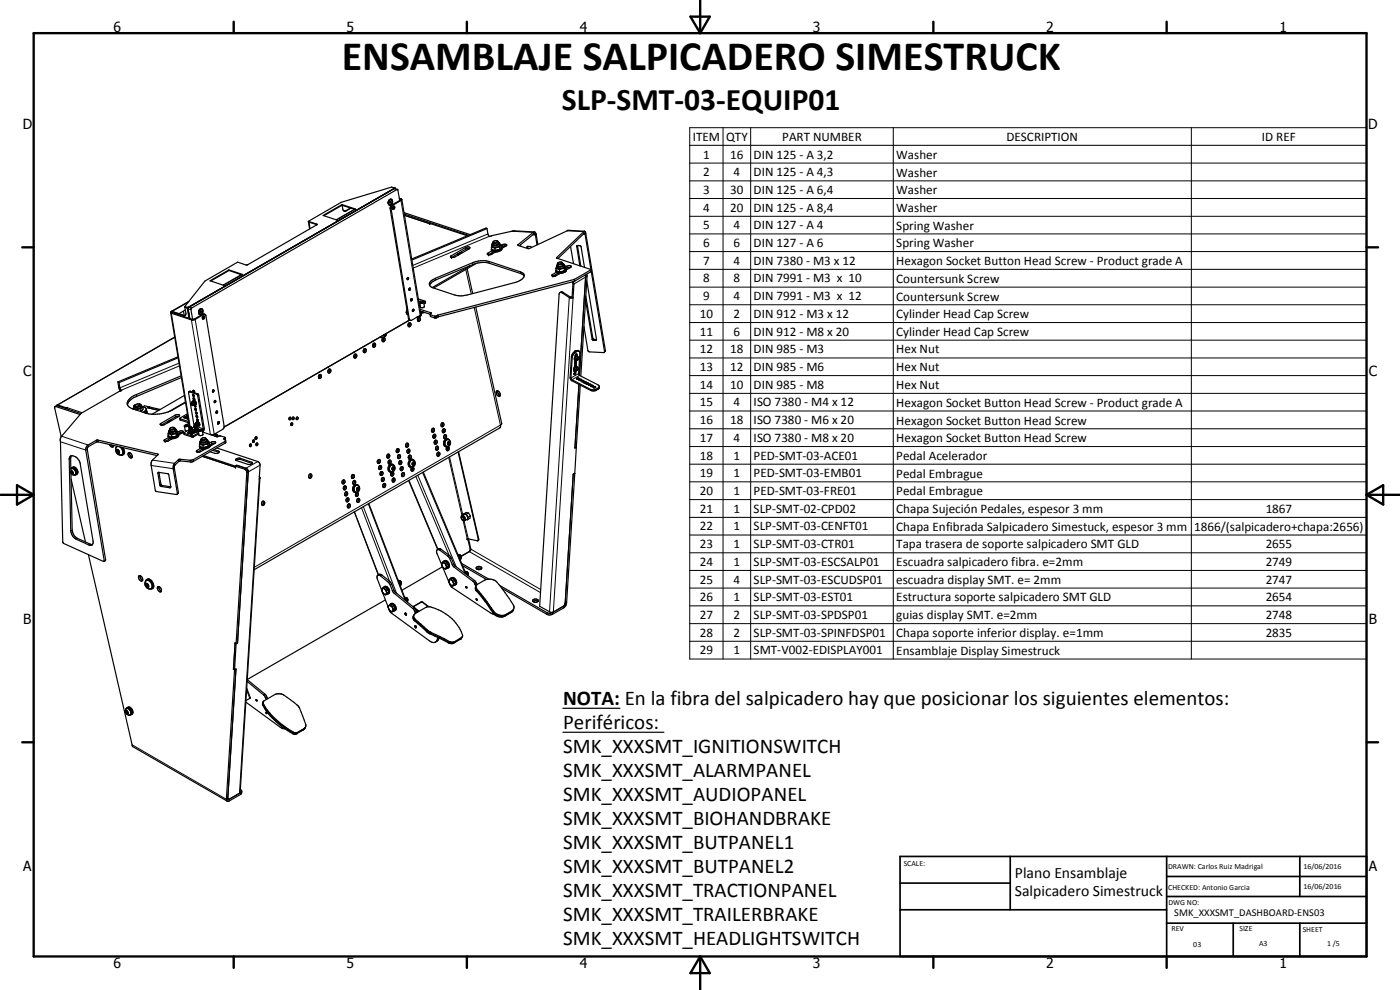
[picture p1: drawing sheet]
<svg xmlns="http://www.w3.org/2000/svg" width="420mm" height="297mm" viewBox="0 0 420 297" stroke-linecap="round" stroke-linejoin="round" font-family="sans-serif">
<defs><g id="words">
<text font-size="12.6" x="102.6" y="21.1">ENSAMBLAJE SALPICADERO SIMESTRUCK</text>
<text font-size="9.4" x="168.6" y="32.9">SLP-SMT-03-EQUIP01</text>
<g font-size="6.3">
<text x="169" y="211.6">NOTA: En la fibra del salpicadero hay que posicionar los siguientes elementos:</text>
<text x="169" y="218.8">Periféricos:</text>
<text x="169" y="226.1">SMK_XXXSMT_IGNITIONSWITCH</text>
<text x="169" y="233.2">SMK_XXXSMT_ALARMPANEL</text>
<text x="169" y="240.4">SMK_XXXSMT_AUDIOPANEL</text>
<text x="169" y="247.6">SMK_XXXSMT_BIOHANDBRAKE</text>
<text x="169" y="254.8">SMK_XXXSMT_BUTPANEL1</text>
<text x="169" y="262">SMK_XXXSMT_BUTPANEL2</text>
<text x="169" y="269.2">SMK_XXXSMT_TRACTIONPANEL</text>
<text x="169" y="276.4">SMK_XXXSMT_TRAILERBRAKE</text>
<text x="169" y="283.6">SMK_XXXSMT_HEADLIGHTSWITCH</text>
</g>
<g font-size="4.7">
<text x="304.6" y="263.5">Plano Ensamblaje</text>
<text x="304.6" y="268.9">Salpicadero Simestruck</text>
</g>
<g font-size="4.2">
<text x="34" y="9.6">6</text>
<text x="104" y="9.6">5</text>
<text x="174" y="9.6">4</text>
<text x="244" y="9.6">3</text>
<text x="314" y="9.6">2</text>
<text x="384" y="9.6">1</text>
<text x="6.8" y="38.7">D</text>
<text x="410.6" y="38.7">D</text>
<text x="7" y="112.9">C</text>
<text x="410.8" y="112.9">C</text>
<text x="7" y="187.1">B</text>
<text x="410.8" y="187.1">B</text>
<text x="7" y="261.4">A</text>
<text x="410.8" y="261.4">A</text>
<text x="34" y="290.4">6</text>
<text x="104" y="290.4">5</text>
<text x="174" y="290.4">4</text>
<text x="244" y="290.4">3</text>
<text x="314" y="290.4">2</text>
<text x="384" y="290.4">1</text>
</g>
<g font-size="3.9">
<text x="207.9" y="42.2">ITEM</text>
<text x="211" y="47.6">1</text>
<text x="217.9" y="42.2">QTY</text>
<text x="219.1" y="47.6">16</text>
<text x="226.2" y="47.6">DIN 125 - A 3,2</text>
<text x="234.8" y="42.2">PART NUMBER</text>
<text x="269" y="47.7">Washer</text>
<text x="302.1" y="42.2">DESCRIPTION</text>
<text x="378.7" y="42.2">ID REF</text>
<text x="211" y="52.9">2</text>
<text x="220.2" y="52.9">4</text>
<text x="226.2" y="52.9">DIN 125 - A 4,3</text>
<text x="269" y="53">Washer</text>
<text x="211" y="58.2">3</text>
<text x="219.1" y="58.2">30</text>
<text x="226.2" y="58.2">DIN 125 - A 6,4</text>
<text x="269" y="58.3">Washer</text>
<text x="211" y="63.5">4</text>
<text x="219.1" y="63.5">20</text>
<text x="226.2" y="63.5">DIN 125 - A 8,4</text>
<text x="269" y="63.6">Washer</text>
<text x="211" y="68.8">5</text>
<text x="220.2" y="68.8">4</text>
<text x="226.2" y="68.8">DIN 127 - A 4</text>
<text x="269" y="68.9">Spring Washer</text>
<text x="211" y="74.1">6</text>
<text x="220.2" y="74.1">6</text>
<text x="226.2" y="74.1">DIN 127 - A 6</text>
<text x="269" y="74.2">Spring Washer</text>
<text x="211" y="79.4">7</text>
<text x="220.2" y="79.5">4</text>
<text x="226.2" y="79.5">DIN 7380 - M3 x 12</text>
<text x="269" y="79.5">Hexagon Socket Button Head Screw - Product grade A</text>
<text x="211" y="84.8">8</text>
<text x="220.2" y="84.8">8</text>
<text x="226.2" y="84.8">DIN 7991 - M3 x 10</text>
<text x="269" y="84.8">Countersunk Screw</text>
<text x="210" y="95.4">10</text>
<text x="211" y="90.1">9</text>
<text x="220.2" y="90.1">4</text>
<text x="220.2" y="95.4">2</text>
<text x="226.2" y="90.1">DIN 7991 - M3 x 12</text>
<text x="226.2" y="95.4">DIN 912 - M3 x 12</text>
<text x="269" y="90.2">Countersunk Screw</text>
<text x="269" y="95.5">Cylinder Head Cap Screw</text>
<text x="210" y="100.7">11</text>
<text x="220.2" y="100.7">6</text>
<text x="226.2" y="100.7">DIN 912 - M8 x 20</text>
<text x="269" y="100.8">Cylinder Head Cap Screw</text>
<text x="210" y="106">12</text>
<text x="219.1" y="106">18</text>
<text x="226.2" y="106">DIN 985 - M3</text>
<text x="269" y="106">Hex Nut</text>
<text x="210" y="111.3">13</text>
<text x="219.1" y="111.3">12</text>
<text x="226.2" y="111.3">DIN 985 - M6</text>
<text x="269" y="111.3">Hex Nut</text>
<text x="210" y="116.6">14</text>
<text x="219.1" y="116.7">10</text>
<text x="226.2" y="116.7">DIN 985 - M8</text>
<text x="269" y="116.6">Hex Nut</text>
<text x="210" y="122">15</text>
<text x="220.2" y="122">4</text>
<text x="226.2" y="122">ISO 7380 - M4 x 12</text>
<text x="269" y="122">Hexagon Socket Button Head Screw - Product grade A</text>
<text x="210" y="127.3">16</text>
<text x="219.1" y="127.3">18</text>
<text x="226.2" y="127.3">ISO 7380 - M6 x 20</text>
<text x="269" y="127.4">Hexagon Socket Button Head Screw</text>
<text x="210" y="132.6">17</text>
<text x="210" y="137.9">18</text>
<text x="220.2" y="132.6">4</text>
<text x="220.2" y="137.9">1</text>
<text x="226.2" y="132.6">ISO 7380 - M8 x 20</text>
<text x="226.2" y="137.9">PED-SMT-03-ACE01</text>
<text x="269" y="132.7">Hexagon Socket Button Head Screw</text>
<text x="210" y="143.3">19</text>
<text x="220.2" y="143.2">1</text>
<text x="226.2" y="143.3">PED-SMT-03-EMB01</text>
<text x="269" y="138">Pedal Acelerador</text>
<text x="269" y="143.3">Pedal Embrague</text>
<text x="210" y="148.5">20</text>
<text x="220.2" y="148.5">1</text>
<text x="226.2" y="148.5">PED-SMT-03-FRE01</text>
<text x="269" y="148.6">Pedal Embrague</text>
<text x="210" y="153.8">21</text>
<text x="220.2" y="153.8">1</text>
<text x="226.2" y="153.8">SLP-SMT-02-CPD02</text>
<text x="269" y="153.9">Chapa Sujeción Pedales, espesor 3 mm</text>
<text x="379.8" y="153.8">1867</text>
<text x="210" y="159.1">22</text>
<text x="220.2" y="159.1">1</text>
<text x="226.2" y="159.1">SLP-SMT-03-CENFT01</text>
<text x="269" y="159.3">Chapa Enfibrada Salpicadero Simestuck, espesor 3 mm</text>
<text x="358.4" y="159.3">1866/(salpicadero+chapa:2656)</text>
<text x="210" y="164.5">23</text>
<text x="220.2" y="164.5">1</text>
<text x="226.2" y="164.5">SLP-SMT-03-CTR01</text>
<text x="269" y="164.5">Tapa trasera de soporte salpicadero SMT GLD</text>
<text x="379.8" y="164.5">2655</text>
<text x="210" y="169.8">24</text>
<text x="220.2" y="169.8">1</text>
<text x="226.2" y="169.8">SLP-SMT-03-ESCSALP01</text>
<text x="269" y="169.8">Escuadra salpicadero fibra. e=2mm</text>
<text x="379.8" y="169.8">2749</text>
<text x="210" y="175.1">25</text>
<text x="220.2" y="175.1">4</text>
<text x="226.2" y="175.1">SLP-SMT-03-ESCUDSP01</text>
<text x="269" y="175.2">escuadra display SMT. e= 2mm</text>
<text x="379.8" y="175.1">2747</text>
<text x="210" y="180.4">26</text>
<text x="210" y="185.7">27</text>
<text x="220.2" y="180.4">1</text>
<text x="220.2" y="185.7">2</text>
<text x="226.2" y="180.4">SLP-SMT-03-EST01</text>
<text x="226.2" y="185.7">SLP-SMT-03-SPDSP01</text>
<text x="269" y="180.5">Estructura soporte salpicadero SMT GLD</text>
<text x="269" y="185.8">guias display SMT. e=2mm</text>
<text x="379.8" y="180.4">2654</text>
<text x="379.8" y="185.7">2748</text>
<text x="210" y="191.1">28</text>
<text x="220.2" y="191.1">2</text>
<text x="226.2" y="191.1">SLP-SMT-03-SPINFDSP01</text>
<text x="269" y="191.1">Chapa soporte inferior display. e=1mm</text>
<text x="379.8" y="191.1">2835</text>
<text x="210" y="196.3">29</text>
<text x="220.2" y="196.3">1</text>
<text x="226.2" y="196.3">SMT-V002-EDISPLAY001</text>
<text x="269" y="196.4">Ensamblaje Display Simestruck</text>
</g>
<text font-size="3.1" x="352.4" y="275">SMK_XXXSMT_DASHBOARD-ENS03</text>
<g font-size="2.4">
<text x="271.2" y="259.7">SCALE:</text>
<text x="350.6" y="260.8">DRAWN: Carlos Ruiz Madrigal</text>
<text x="391.2" y="260.6">16/06/2016</text>
<text x="350.6" y="267">CHECKED: Antonio Garcia</text>
<text x="391.2" y="266.7">16/06/2016</text>
<text x="350.6" y="271.4">DWG NO:</text>
<text x="351.6" y="279.3">REV</text>
<text x="372" y="279.4">SIZE</text>
<text x="391" y="279.6">SHEET</text>
<text x="358.1" y="284.1">03</text>
<text x="377.9" y="283.8">A3</text>
<text x="398.3" y="283.8">1 /5</text>
</g>
</g></defs>
<g fill="none" stroke="#000" stroke-width=".35">
<path d="M117.2 59.9l-.6 .5M117.3 59.9h.1M117.3 59.9l-.6 .2-.2 .9M117.3 59.9a.84 .84 0 0 1 .3 .9 .84 .84 0 0 1-.8 .6M118.4 56.6l.9 .3M118.6 56.4h.1M118.6 56.4v.2M118.6 56.4l-62.2 35.9 .5 3.3M119.3 56.9l.7 3.3M119.3 56.9l-.1-.1-61.8 35.8 .4 3.2 3-1.5h.7M119.8 59.5l.8 .4M119.9 59.7l.3 .2-.1 .2-2.7 1.5-.3 1 5.5 33 .3 .5"/>
<path d="M92.5 66.4l9.9-5.7 15.1-4.6 .9 .3-61.8 35.8h-.4M92.5 66.4l2.6 .9M92.5 66.4l.1 .2M92.6 66.6h.1l.3 2M92.6 66.6l.3 2.1M92.6 66.6l2.5 .8M95.1 67.4l-20.7 12-.6 .1-2.5-.8-9.8 5.6-6.1 7.7M95.1 67.3h.1M95.2 67.3l-.1 .1M101 65.9l-.1 .1M102.6 61.4v.2M102.6 61.4l4.1 1.3-.3 .1"/>
<path d="M102.6 61.4l-5.6 3.2 4.2 1.3h-.2M102.6 61.6l3.8 1.2M102.6 61.6l-5.4 3.1M102.7 61.6l.2 1.3 .4 .5h.4l1.6-1M105.2 62.4l-1.9 .9M106.4 62.8l-5.4 3.1M106.4 62.8h.1M116.5 61l.3 .4M116.5 60.5v.2M116.7 60.2l.6-.5a.91 .91 0 0 1 .5 1.2 .91 .91 0 0 1-1.1 .6l-.2-.5M116.8 61.4h.1M116.9 60.8l.3 .1"/>
<path d="M117 60.6l-.1 .1M117 60.6l.3 .1M117 60.5v.1M117.3 60.7l-.3-.3v.5h.2M117.3 60.7l-.1 .2M117.7 61.7l2.9-1.8 5.7 34.4-.2 .3-2.7 1.5h-.3l-.3-.4-5.4-33zM117.9 62a.35 .35 0 0 1 .5-.1 .35 .35 0 0 1 0 .5l-.1 .3-.4 .1zM118.1 61.8v.6l-.3 .3M121.2 63.8l19.9 6.6M121.3 64.2l19.3 6.4M121.4 64.6l7.7 2.5-.1 .1 .2-.1 11 3.6M135.3 76.8l4.3-2.5a.81 .81 0 0 1 1.4 .2l-4.4 2.6-1.2 .2-.2-.2z"/>
<path d="M137.5 76.1v.4l.5-.2M138.6 75.9l-.9 .1M140.8 74.6l-.9 .1-4.4 2.6M141.2 79.7l-11.5 6.6M143 79l-12.8 7.4M146.2 68.6l.3 1.8 .5 .6 7.2-1.7 6.1 .3M146.2 68.6l-22.6 9.4M146.2 68.6l-.3-.2-22.3 9.3M147.4 76.1l-.6 .4M147.4 76.1v.3M147.4 76.1l.3 .1M147.5 74.2l1 .3"/>
<path d="M147.5 74.2l.1 .6 .5 .3h.9M147.6 75.3l-1.3 .8 .3 .4M147.7 73.6l-.2 .6M147.9 72.9l-.3 .5M148.1 72.5l.2-.2a.56 .56 0 0 1 .5-.2 .56 .56 0 0 1 .5 .5l-.7 .2-.6-.2M148.1 75.6l-1.5 .9M148.1 72.4l-.2 .4M148.4 75.6l.1 .1M148.5 74.5l.1 .6M148.7 75.6l-1.3 .7-.8 .2M149.2 72.3l.3 .2M149.5 72.5v.7l-.6 .3-.9-.1-.1-.6"/>
<path d="M149.5 72.7l.4 .3M149.5 72.5l-.3 .4-.7 .1-.6-.2M149.7 74.9l-.7 .2M149.9 73a1.64 1.64 0 0 1-2.3 .4M149.9 73a1.04 1.04 0 0 1-.3 1.1 1.04 1.04 0 0 1-1.1 .1l-.6-.2-.3-.6M149.9 74.1l-1.4 .4M149.9 74.1l.2 .7M150 73.2l.3 .2M150.1 74.8l-.4 .1M150.3 73.4l-.4 .7M150.3 73.4l.1 .6M150.4 73.7a.94 .94 0 0 1 1.6 0l-.2 .1"/>
<path d="M150.4 74l-.3 .8M150.4 74.1l.2 .1a1.63 1.63 0 0 1-2.2 1.1l-.9-.3v-.5M150.6 74.3l.1 .3a1.62 1.62 0 0 1-1.7 1 1.41 1.41 0 0 1-1.5-.4v-.4M151.3 73.8l.4 .1M151.3 73.8h.5M151.3 73.8l-.8 .4M151.8 73.8l-1.1 .7M156.2 73.4l.1 .5M158.4 73.9l.8 .1 .3 .3M158.4 73.9l-.2 .6M158.4 73.9l.1 .7M160.1 69.7v.6"/>
<path d="M160.1 70.3l-4.2 3.4M160.3 69.6l.3 .1 .3 .5M160.3 69.6l-.2 .1M160.3 70.2l-.2 .1M160.3 70.2h.1M160.3 70.2l.4 .3M160.7 70.5l.5 2.9M160.9 70.2l-.2 .3M160.9 70.2l.5 3.2M167 77.3v.1M167 77.4l10.3 3.5M167.3 79.4l-.3 .4"/>
<path d="M167.5 78.9a.63 .63 0 0 0 .6 .3 .63 .63 0 0 0 .5-.5 .98 .98 0 0 0-1.3 .5M168.6 78.7l.3 .2M168.9 78.9v.6a1.14 1.14 0 0 1-1.5 .3l-.1-.6M168.9 78.9l-.2 .3-.6 .2-.8-.2M168.9 79.1l.4 .2a1.5 1.5 0 0 1-2.3 .5M169.3 79.4a.88 .88 0 0 1-1 1.2l-1.1-.2-.2-.6M169.4 79.7l.3 .2M169.7 79.9l-.4 .7M169.7 79.9l.1 .6M171.2 73.9l.9 5.2M173.3 73.7h.1M173.3 73.7l1 6.2"/>
<path d="M174 79.8l-.9-5.8 .3-.3h.7l.3 .4 1 6.2M175.2 69.5l.3-.1 .3 .4 5.9 35.4-.4 .6-4.7-.4-1.4-7.5M175.2 69.5l-8.2 7.8M175.2 69.5l.1 .5M175.3 70l-7.9 7.6M175.3 70l.3 .3 5.8 35.4M175.4 69.4l-4.9-.3-11.7 5.5-3.3-.9v-.3l4.6-3.7M51.2 93.8l5.7 34.5M51.6 93.4l-.4 .2 .1 .3 6.3 2.1 1-.2 2.5-1.4 .3-.1 .4 .3 5.5 33.6M51.6 93.5l.1 .3 6 2M51.6 93.4v.1M51.8 93.4l3.8 1.2"/>
<path d="M51.8 93.4h.1M55.1 93.3l.2 1.3M55.4 92.2l.4 1.7v.5l-.4 .3-3.8-1.2M55.4 92.2l1 .2M55.4 92v.2M55.4 92l.8 .2M55.6 93l-1.8 1.1M56.2 92.2h.1M56.5 90.6l-4.7 2.8M56.7 90.4l-5.1 3M59.6 93.8v.2M59.7 93.1l-.1 .7"/>
<path d="M59.7 94.1h.1M59.8 94.1l.1 .1M59.8 92.9a.63 .63 0 0 1 .9-.2 .63 .63 0 0 1 .2 .9 .66 .66 0 0 1-.6 .7 .66 .66 0 0 1-.7-.5M59.8 92.9l-.2 .7 .2 .5M59.9 94.2h.1M59.9 92.9l-.1 .1M60.1 92.7l-.2 .2M60.1 92.7h.3M60.1 92.8l-.3 .2M60.1 93.3v.4l.3-.2M60.1 93.4l-.1 .2M60.1 93.4l.3 .1"/>
<path d="M60.1 93.3v.1M60.1 93.3l.3 .2M60.3 92.7l-.2 .1M60.4 92.7l.1 .1M60.4 92.7a.84 .84 0 0 1 .3 1 .84 .84 0 0 1-.8 .5M60.9 94.9l.1-.1a.45 .45 0 0 1 .4 .6 .45 .45 0 0 1-.7 .2zM61.1 94.8v.6l-.3 .2M68.7 81l-5.7 3.2 4.3 1.3-.3 .1M68.7 81l4.1 1.3-.4 .1M68.7 81v.2M68.7 81.2l3.7 1.2M68.7 81.2l-5.5 3.1"/>
<path d="M72.1 82.3v.3M72.4 82.4l-5.4 3.1M122 93.8l.3 .4M122 93.2v.9l.4 .3M122.1 93.2l-.1 .8 .4 .2M122.1 93l-.1 .2M122.4 83.2l-.3 .5 .1 .2M122.4 83.2l.2 .2M122.5 83.8l-.3 .1M122.5 83.2l.1 .2M122.6 83.5l-.1 .3M122.6 83.4l-.1 .4"/>
<path d="M122.6 83.4l-.1 .4-.3 .1M122.7 96.1l-.2 .2M122.7 96.9a.52 .52 0 0 1 .6 .2 .52 .52 0 0 1-.1 .7l-.2 .2-.5-.2v-.5zM122.8 96.9l.1 .5-.3 .5M122.9 96.1h.3M122.9 96.1l-55.6 32M123 86.4l.1 .2M123.1 86.4v.5l-.3 .1M123.1 86.4l-.3 .2v.4M123.1 86.7l-.1 .3M123.1 86.7l-.3 .3M123.3 89.7l.3-.1 .1 .2-.3 .5z"/>
<path d="M123.5 89.6v.5M123.6 89.9l-.3 .4M124 92.8l.2 .2-.2 .3M124 92.8l.1 .4M124 93.3l-.1 .1M124 92.8l-.3 .4 .2 .3 .3-.2M124.1 93.2l-.1 .1M124.2 93l-.1 .2M125.1 95.2h.2M125.5 89.7l2.1 .8M125.6 95.2l.1 .7-.3 .4M125.8 90.8v.1"/>
<path d="M125.9 95.1l-.6 .1M125.9 95l-.6 .1M126 90.7v.1M126.1 92.8l3.2 1.1 .1 .2M126.1 91.4l-.2 .2M126.1 93.3l3 1M126.1 91.8l-.2 .1M126.2 90.8h.1M126.2 90.7l.7-.1-.3 .3h-.3zM126.5 90.5l-.7 .1 .2 .1M126.5 90.5l.6 .1a.65 .65 0 0 1-1.1 .2M126.5 90.5l-.5 .2"/>
<path d="M126.5 93.9l-.1 .7-.5 .4M126.9 93.6l-.6 .3M127.1 93.6l-.8 .5M127.2 90.6l.2 1.3a.79 .79 0 0 1-1.2 .3l-.2-1.4M127.4 93.7l-.7 .2M127.6 90.5l-.4 .3M127.6 90.5l.1 .4-.5 .3M127.6 90.5h.1M129.1 94.3v.1M129.1 94.4l.1 .6M129.2 95h.1M129.3 94.1l-.2 .2"/>
<path d="M129.4 94.1h-.1M140.2 80.6l1.6 7.5M142.8 92.1l7.8 35-.4 .5-.1 .7-73.8 42.6M157.3 82.8l-.1-.6-1-.6-9.4-3.2a8.1 8.1 0 0 0-5 .4l-11.1 4.7a2.01 2.01 0 0 0-1.8 2.1M157.3 82.8a3.6 3.6 0 0 1-2.8 2l-14.1 3.7-1.9 .3-2-.3-6.5-2.1-1.1-.8M157.3 82.8l-1-.7-9.5-3.1a7.6 7.6 0 0 0-4.9 .4l-11.1 4.6a2.68 2.68 0 0 0-1.9 1.6M166.2 82.7l.5 .1M166.6 82.5l.5 .1M166.8 80.6l1 .3M166.8 80.6l.2 .6a2.06 2.06 0 0 0 2.1 .2M166.8 81.3l.1 .4M166.9 81l-.1 .3"/>
<path d="M167 81.7l-1.3 .7a.51 .51 0 0 0 .3 .6 .51 .51 0 0 0 .6-.2M167.1 80.1l-.3 .5M167.5 82l-1.6 .8M167.8 82l.1 .1M167.8 80.9l.2 .6M168.1 87.8l-.3 .5-5.8 93.6 3.1 1.8 .6 .1 3.5-2 .4-.8M168.1 87.8l.5-.3 2.5 1.6h.6M168.1 87.8h.5l2.2 1.5h1.2M168.1 82l-1.5 .8M169.1 81.4l-1.2 .1M169.3 80.6l-1.5 .3M169.3 80.6l.1 .6"/>
<path d="M169.7 80.1l.4-.2a1.01 1.01 0 0 1 1.3 .1l-.2 .3M169.8 80.5l-.3 .7-.4 .2M169.8 80.5l.1 .1a1 1 0 0 1-1.2 1.1h-.4a1.4 1.4 0 0 1-1.5-.4M170 80.8a1.25 1.25 0 0 1-1.6 1.2h-.8l-.7-.3M170.7 80.3l-.8 .3M170.7 80.3h.5M170.7 80.3h.3M171.2 80.3l-1.2 .6M171.7 89.1l.3 .2M171.7 84.6l.2 .4-.2 4.1M172 84.5l.2 .5-.2 4.3M175.6 82.5l.2 .6-1.9 29.5"/>
<path d="M175.8 88.8l2.1 12.7 .3 .3 .8 .1M176.1 82.3l.1 .6-1.9 29.9M176.1 84.2l2.9 17.6-.2 .4-.8-.1-.3-.3-2-11.8M177.3 80.9l-4.9 2.9-41 10.7-.5 .4-1.8-.5M177.3 80.9l.1 .5M177.4 81.5l-5 2.9-40.8 10.6-.8 .4-1.6-.4M177.4 81.4v.1M35.4 114.6l.4 2.1 .3 .6M35.4 114.6l.3 .2M35.7 114.8l.3 1.7 .5 .7-12.2 6.9M52.4 101.1l-35.2 20.4M53.4 107.1l-18 7.5"/>
<path d="M53.5 107.4l-17.8 7.4M54.3 112.8l-13.3 5.6a3.1 3.1 0 0 0-2.7 3.1M54.4 113.3l-13.3 5.6a4 4 0 0 0-2.8 2.6M55.3 118.7l-9.7 5.6M56.7 117.6l.4-.2 2.3 .8 .2 .4 1.7 9.9-.1 .6-.4 .4M56.7 117.6l1.5 10.1-.1 .5-.5 .3M56.7 117.6l2.3 .7 .3 .3 1.7 10.1-.3 .5M57.9 118.3l.3 .3v.3l-.3-.1zM58 117.1l.4 .3v.3l-.4-.2zM58 117.1l.2 .5M58 117.1l.3 .6M58.1 118.4l.1 .3"/>
<path d="M58.2 119.4l.3 .4M64 117l-.2 .2v.4M64 117h.1M64 117l.2 .1M64.1 117.5l-.3 .1M64.1 117.4l-.1 .1M64.1 117.1l-.1 .4M64.2 117.1v.3l-.4 .2M64.2 117.2l-.1 .1M95.6 112.9l.4-.5v.7l-.3 .4M95.6 113l.1 .4M95.7 112.5l.3-.1a.55 .55 0 0 1 .4 .7 .55 .55 0 0 1-.7 .3z"/>
<path d="M95.8 111.6l-.2 .2M98.7 110l-.2 .2M98.8 110.7l.1 .6-.4 .5M106.3 106.4a.5 .5 0 0 1 .8 0 .5 .5 0 0 1-.1 .8l-.3 .2a.59 .59 0 0 1-.5-.3 .59 .59 0 0 1 .1-.7zM106.5 105.5l-.3 .2M106.5 106.3l.1 .6-.3 .4M109.2 104.8l.2-.2 .4 .1 .1 .7a.52 .52 0 0 1-.8 .2 .52 .52 0 0 1 .1-.8zM109.3 103.9l-.3 .1M109.4 104.6l.1 .5-.4 .6M112 103.2a.51 .51 0 0 1 .7 .1 .51 .51 0 0 1-.2 .8l-.4 .1-.2-.2zM112.1 102.2l-.2 .2M112.2 103v.8l-.2 .3-.2-.4"/>
<path d="M112.3 103.1l-.5 .5M114.1 101.1l.4 .2M114.2 101l.3 .3M114.3 101l.4 .2h.6M114.5 101.3h.1M114.8 101.5a.46 .46 0 0 1 .7 0 .46 .46 0 0 1 0 .7l-.3 .3h-.4l-.2-.5zM115 101.3l.1 .6-.3 .5M115.1 100.5l.2 .3 .3-.2M115.3 100.4v.1M115.3 100.5l.3 .1M115.3 100.5l-.2 .1M115.7 100.2l-.1 .4"/>
<path d="M115.9 100a1.2 1.2 0 0 1-1.4 1.3M149.3 117.3a1.33 1.33 0 0 0 .8 1.4M149.3 117.3a.83 .83 0 0 0-.4 .8 .83 .83 0 0 0 .6 .7l.3 .1 .3-.2M149.3 117.3l.8 .7v.7M172.2 111l.4 .1M172.3 111.5l.1 .1M172.4 105.6l-.7 .7-.2 .7-.4 6.2 .2 .7 5.9 3.2a2.19 2.19 0 0 0 2.7-.7v-.5l-.4-.4-5.6-2.9M172.4 111.3l-.1 .2M172.4 111.3l-.1 .1M172.4 109.9l.1 .1M172.4 111.2v.1M172.4 109.9l.5-.6-.1 .6"/>
<path d="M172.5 107.9l.3 .1M172.5 110h.1M172.5 110l-.3 .7v.3M172.5 107.9v.1M172.5 111.8h.3v.3l-.3 .3-.3-.2M172.5 108.8l.3-.2a.29 .29 0 0 1 .1 .4 .29 .29 0 0 1-.4 .1zM172.5 111.8l-.3 .4M172.5 111.1l-.1 .2M172.6 108l-.1 .2M172.7 105.2l-.1 .3M172.7 109.4l-.3 .4M172.7 108.7l-.2 .3"/>
<path d="M172.7 107l-.3 .5 .1 .4M172.7 108l-.2 .2M172.8 106.3h.4l-.5 .6zM172.8 111.3l-.4 .3M172.9 106.3l-.3 .4M172.9 105.3l-.1-.1-.4 .4M172.9 105.3l.5-.1 .4 .2M172.9 105.3l-.5 .3M172.9 110.9l.3 .1M173 113.6l.7-.2 .1 .3-.4 .1zM173 106.7l.3 .1M173 108.1l-.2 .4-.3-.3"/>
<path d="M173 110.8l.2 .2M173 110.8v.1M173.1 109.9l-.6 .1M173.2 107.7h.1M173.2 110.2v-.1a.69 .69 0 0 0-.8 .1 .69 .69 0 0 0-.1 .8M173.3 107.5l.1-.1 .1 .2M173.3 107.6v.1M173.3 107.7l.1 .1M173.3 106.8a.82 .82 0 0 0-.8 1.1M173.3 106.8l.1 .3M173.3 107.5l-.2 .3h.3M173.3 110.7v-.2l-.4 .4"/>
<path d="M173.3 110.7l-.2-.1-.1 .2M173.3 110.7l-.1 .3M173.4 107.4l.1 .2M173.5 107.6l-.1 .2M173.6 107.2l-.4-.3a.63 .63 0 0 0-.6 1l.4 .2M173.6 107.2h.1M173.6 107.2a.69 .69 0 0 1-.6 .9M173.7 113.7l-.5 .1M173.7 114l.6-.3 .2 .3-.6 .2zM173.8 115.3l-1.3 19.1 .5-.2M173.9 112.6l-.3-.4 .4-6.3-.2-.6a2.46 2.46 0 0 0-2.1 1.9l-.3 6.5 5.8 3.1a2.39 2.39 0 0 0 2.7-.8M174.1 115.5l-1.1 18.7"/>
<path d="M174.2 114.1v.1M174.4 114.1l-.5 .1M174.4 114.3l.4-.2 .4 .3-.5 .2zM175.1 114.5h-.5M175.3 114.9h.5M175.9 115l.4-.1 .3 .2-.5 .2zM175.9 114.7a.38 .38 0 0 0-.4-.2 .38 .38 0 0 0-.3 .4h.6M175.9 114.7l-.1 .2M175.9 114.7h.1M176 115.2h.5M176.6 115.4v.1M176.6 115.4l.6-.2 .2 .2a.42 .42 0 0 1-.4 .2 .42 .42 0 0 1-.4-.2z"/>
<path d="M177.2 115.6h-.5M177.4 115.7h.7l-.7 .3-.2-.2zM177.9 116h-.5M178 116.1l.5-.1 .3 .2-.6 .2zM178.1 116.3h.5M16.5 122l.7-.3 7.1 2.4M16.5 122l7.5 2.4M16.5 122l-.1 .4 2 8.6M17.1 121.6l-.1 .1M17.1 121.5l2.8 .9M17.1 121.5v.1M17.2 121.8l2.8 .8"/>
<path d="M18.4 131l-.3 1.1 .7 30.6 .3 .4 12 5.4 .6-.5-5.5-33.2 .1-.5 3.1-1.8 17.7 4.2M19.9 122.4l.1 .2M20.1 122.5l-.1 .1M20.1 122.3l-.2 .1M20.1 122.3l-.1 .4M20.1 122.3v.1M21.1 136.9a2.47 2.47 0 0 1 3 2.3l3.9 23.7a.81 .81 0 0 1-1.3 .6l-3.9-1.7a2.94 2.94 0 0 1-1.6-2.5l-.4-21.5zM21.4 136.7l-.2 .8 .5 21.5a3.1 3.1 0 0 0 1.6 2.5l4.4 1.9M24.3 124.1l-5.9 6.9M32.8 133.3l.4 .6 .5 .3 .2-.1 .2-.5M33.5 133.5l.5 .4M35 133.9l-.1 .3"/>
<path d="M35 135.5v-.5h.4l.4 .4v.5h-.4M35 135.5l.4 .4M35.3 133.9a1.48 1.48 0 0 0-.5 1.7 1.48 1.48 0 0 0 1.5 .9M35.4 135.3l.4 .4M35.4 135.3l-.4 .2M35.4 135v.3M35.8 135.8l-.4 .1M36.3 134.2a1.34 1.34 0 0 1 0 2.3M36.5 134.2a1.51 1.51 0 0 1 .1 2.4l-.4-.1M36.9 134.3a1.45 1.45 0 0 1-.1 2.2M38.3 121.5l.5 .7 .7 .4 4.6 1.5M38.5 135.9l.1-.1a.99 .99 0 0 1 .9 .6 .99 .99 0 0 1-.1 1 1.15 1.15 0 0 1-.9-1.5z"/>
<path d="M38.9 135.8a1.21 1.21 0 0 0 .8 1.4M40.2 122.3l-.3 .4 .8 .2M40.5 121.5l-.1 .2M41.7 121.2l-1.2 .3M41.7 121.2l.3 .2M41.7 121.2l.5 .1a.89 .89 0 0 1-1.2 .9l-.9-.2 .4-.5M42 121.4a.89 .89 0 0 1-.7 .6 .89 .89 0 0 1-.9-.3M42 121.4l-.1 .1a1.29 1.29 0 0 1-1.5 .3v-.1M42.2 122.7l-1.4 .3M42.2 122.7l.2 .6M42.3 123.4h-.1M42.4 121.5a.94 .94 0 0 1-1.2 1.2l-1-.1-.1-.6"/>
<path d="M42.4 123.3l-.3 .1M42.4 121.8l.4 .2M42.5 123.2l-.1 .1M42.8 122.1l.6-.3 1.4 .3M42.8 122l-.6 .7M42.8 122l.2 .7-.6 .6M42.9 122.1l.7 .2 .3 .3M43.9 122.6l-.1 .5-.9 .6M43.9 122.7v.6l-.5 .5M44 123.2v.1M44 123.3l-.2 .7M44.1 123.4v.7"/>
<path d="M44.1 124.1l1.5 .2M44.8 122.1l-.4 .2 3.3 .8M44.8 122.1l3.3 .8M48.1 127.2l4.4-2.6a.81 .81 0 0 1 1.4 .2l-4.7 2.7a.79 .79 0 0 1-1.1-.3zM50.4 126.4v.4l.4-.2M50.4 130.2l.2 .6 .5 .3 1.6-.2M50.4 130.2l1.1 .3M50.4 130.9l.1 .4M50.5 130.6l-.1 .3M50.6 131.3l-1.3 .8 .3 .4M50.7 129.6l-.3 .6M51 128.9l-.4 .4a1.43 1.43 0 0 0 2.3-.4"/>
<path d="M51.1 131.6l-1.5 .9M51.1 128.4l-.2 .4M51.2 128.4l.6-.2 .5 .1a.63 .63 0 0 1-.6 .5 .63 .63 0 0 1-.6-.3zM51.4 131.6l.2 .1M51.5 130.5l.1 .6M51.5 126.2l-.9 .1M51.7 131.6l-1.3 .8-.8 .1M52.2 128.3l.3 .2M52.4 139l-.4 .7v.9M52.4 139v.4M52.5 128.5l.1 .7-.8 .3-.8-.1-.1-.6M52.5 128.5a1.03 1.03 0 0 1-1.6 .3"/>
<path d="M52.5 128.7l.4 .2M52.7 130.9l-1.2 .2M52.8 130.9h-.1M52.9 129a1.11 1.11 0 0 1-.5 1.1 1.11 1.11 0 0 1-1.2 0l-.5-.2-.1-.5M52.9 130.1l-1.4 .4M52.9 130.1l.1 .7M53 129.2l.3 .3M53.3 129.5l-.4 .6M53.3 129.5v.8l-.6 .6M53.4 129.7a1.3 1.3 0 0 1 1.7-.2l-.3 .3M53.4 130.1l.2 .3a2.16 2.16 0 0 1-3.2 .5M53.6 130.3a1.4 1.4 0 0 1-1.6 1.3h-1l-.5-.3"/>
<path d="M53.7 124.9l-.9 .1-4.4 2.6M54 125.6l.1 .4 2.6 .9M54 125.6l2.6 .9M54.3 129.8l-.7 .5M54.3 129.8l-.8 .4M54.3 129.8h.5M54.8 129.8l-1.2 .7M55.2 129.9v.1M55.2 130l.1 .3M55.3 127.8h.1M55.3 130.3h.1M55.3 125.1l.5 .1-.4 .2-.3-.1z"/>
<path d="M55.4 127.8l.2 1.4 .5 .1M55.6 127.7l.6-.1 .1 .2a.43 .43 0 0 1-.4 .2 .43 .43 0 0 1-.3-.3zM55.7 120.8l-3.6 2.1a12.3 12.3 0 0 1-6.5 1.4M56.2 125.5l.3 .4M56.2 125.5h.3M56.2 124.2l-2.2 1.4M56.2 125.4v.1M56.3 125.3l-.5 .1 .4 .2M56.3 125.1h.1M56.3 125.1v.2M56.3 125.3l-.1 .1M56.3 124.6l-.3 .2 .4 .1-.1 .2"/>
<path d="M56.3 125.3l.1 .1M56.3 125.2v.1M56.4 125.4h.1M56.5 127.6l-.5-.2-.6 .4M56.5 127.7v.1a.75 .75 0 0 1-1.1 0M56.5 127.6v.1M56.5 127.6l.3 1.3M56.6 128.3h.3M56.7 129.2l.4 .4 .6-.1M56.7 127l-.9 .5M56.7 129.2l.1-.3-1.6 1M56.7 129.2l.5 .1"/>
<path d="M56.7 129.6l.1 .1M56.8 129.3l-.1 .3M56.8 127.5l-.3 .2M56.8 129v.1M56.8 127.6l-.3 .2M56.8 129.7l-.4 .2 .3 .1 .4-.2M57 128.3h-.1M57 128.2v.2l.5-.2M57 128.6l-.2 .2M57.1 129.8h.1M57.2 130.2l.7-.2-.4 .3zM57.2 129.3v.3"/>
<path d="M57.4 128.1v.1M57.4 128.2l-.4 .1M57.5 120.9l.4 .1-.1 .5M57.5 128.2l-.5 .1M57.5 120.9l-.1 .1M57.5 120.9l.4 .4-.2 .2M57.5 121l-.1 .1M57.5 121l.2 .5M57.5 128.2l.1 .5-.4 .1-.3-.5M57.6 120.7a.49 .49 0 0 1 .6 .1 .49 .49 0 0 1 0 .6l-.6 .1M57.6 120.7l.3 .2 .1 .6M57.6 120.7l-.2 .6 .2 .2"/>
<path d="M57.6 128.4l.1 .2M57.6 121.5h.1M57.7 120.5l-.1 .2M57.7 128.6l.1 .3a.5 .5 0 0 1-.5 .2 .5 .5 0 0 1-.5-.4M57.7 128.6l-.5 .3-.4-.1M57.8 129.2l-.6 .1M57.8 128.8l.1 .1M57.8 129.2v.2M57.8 129.4l-.4 .2M57.9 129.8h.1M57.9 128.9l-.1 .3M57.9 128.9l.1 .2"/>
<path d="M58 120.2a.73 .73 0 0 1 .8 .4 .73 .73 0 0 1-.2 .9h-.4M58 129.1l-.2 .3M58 129.1l.1 .1M58 120.2l.6 .2 .2 .8M58 120.2l-.1 .2M58.1 129.2a.92 .92 0 0 1-1.4 .3M58.1 129.2a.75 .75 0 0 1-1.3 .5M58.1 120.4l.4 .5M58.1 120.4l-.4 .1M58.1 121.5h.1M58.3 120.3l-.6 .2M58.3 120.3l.4 .5"/>
<path d="M58.3 129.2h-.2M58.3 120.3l-.2 .1M58.3 129l.4 .2M58.3 129l.2 .4 .4 .1M58.3 128.9h-.4M58.3 128.9v.1M58.3 129.2l.1 .4M58.4 129.6l-.5 .2M58.4 128.6l.6 .1M58.4 128.8l-.1 .1M58.4 121.5l.1 .6 .3-.2M58.5 128.2l.1 .5h.4"/>
<path d="M58.5 121.5l.1 .1M58.5 122.6l.4 .1 .1 .4h-.4zM58.5 128.4l-.1 .2M58.5 127.3a.31 .31 0 0 1 .5 .1 .31 .31 0 0 1-.2 .4M58.5 128.1v.1M58.5 128.1h.1M58.6 121.5l.2 .4M58.6 129.6l-.1 .2h-.6M58.6 121.6l.2 .3M58.6 127.3h.1M58.6 127.3l.1 .1M58.6 127.1a.45 .45 0 0 1 .7 .1 .45 .45 0 0 1-.2 .7"/>
<path d="M58.6 127.1l-.1 .5 .3 .2-.1-.4M58.6 127.1l.5 .3v.5M58.7 120.8l-.2 .1M58.7 120.8v.4l-.2 .3v-.6M58.7 127h.1M58.7 127.8h.1M58.7 127.4l.1 .4M58.7 129.2v.3M58.7 122.6l.3 .4M58.8 127.8l.3 .1M58.9 126.7l.2-.1 .5 .3M58.9 126.7l.4 .3"/>
<path d="M58.9 126.7l-.2 .3M59 128l-.5 .1M59 123.7l-.2-.1a.33 .33 0 0 0-.1 .4 .33 .33 0 0 0 .4 .2v-.2M59 124.7l-.2 .1a.3 .3 0 0 0 .1 .4 .3 .3 0 0 0 .4-.1v-.1M59 128h.1M59 123.7l.1 .2M59 123.7l.1 .3M59 124.7h.1M59 124.7l.1 .1M59 128v.1M59 128.1l-.1 .2-.4-.1M59 123.8l.1 .2"/>
<path d="M59 128.1v.6M59.1 128.3l.2 .1M59.1 123.9v.1M59.1 124.8l.2 .2M59.2 127.8l.1 .1M59.2 126.5l-.2 .1M59.2 129.4l-.3 .1M59.3 128.4a.51 .51 0 0 1-.3 .6 .51 .51 0 0 1-.6-.1v-.3M59.3 128.4v.1M59.3 135.6v.1M59.3 128.5l-.3 .2M59.3 129.3l-.1 .1"/>
<path d="M59.3 125.8v.1M59.3 126.5l.2 .1M59.3 128.7h.2M59.3 129l-.6 .2M59.3 125.9l.2 .3M59.3 127l.3 .6M59.3 126.5l-.4 .2M59.4 125.9l-.2-.2a.28 .28 0 0 0-.2 .5 .28 .28 0 0 0 .5 0M59.4 129.2l-.1 .1M59.4 125.9l.1 .3M59.5 129.2h-.1M59.5 126.6l.2 .3 .1 .8"/>
<path d="M59.5 129h.1M59.5 129.3l-.8 .3-.5-.2M59.5 129.4l-.6 .3-.5-.1M59.5 128.7v.5M59.5 128.7l-.2 .6M59.6 126.9l.2 .6M59.6 126.9l-.3 .1M59.6 129.8l-1.7 1-2.7-.8M59.6 129l.9-.1a.43 .43 0 0 1-.1 .5 .43 .43 0 0 1-.6 0l-.3-.2M59.6 129l-.1 .2M59.6 127.6l-.3 .3M59.6 130.2l-1.7 .9-2.6-.8"/>
<path d="M59.6 126.7l.4 .7-.2 .4M59.8 129.1l.7-.1-.4 .3zM59.8 127.8h-.3M59.8 127.8h.1M59.8 127.5l-.5 .4M59.8 127.5l-.2 .1M59.8 133.3l1.1 .3M59.8 133.3l.2 .6 .2 .2 1.2 .1M59.9 127.6l-.1 .2M59.9 133.7l-.1 .3M60.1 132.8l-.3 .5M60.1 134.5l-1.1 .7v.3l.3 .2"/>
<path d="M60.5 131.6l.1-.1a.98 .98 0 0 1 1.3 .1M60.5 131.6l-.2 .3M60.7 136.9l10 3.3M60.7 129l.2 1.4-.7 .3-.5-.1-.2-1.4M60.8 129.6l4.2 1.4 1.1-.2 1.5 .5M60.9 134.2h.5M60.9 133.6l.1 .6M61.1 136.7l9.5 3.2M61.2 134.9l-.4-.2-1.5 .9M61.7 131.4a.65 .65 0 0 1-.6 .5 .65 .65 0 0 1-.6-.3M61.7 134.7l-1.4 .8-1 .2M61.9 131.6l.1 .6a1.21 1.21 0 0 1-1.6 .3l-.1-.6"/>
<path d="M61.9 131.6l-.2 .4-.5 .1-.9-.2M61.9 131.8l.4 .2a1.12 1.12 0 0 1-1.6 .8l-.6-.3 .3-.4M62.2 134l-.8 .2M62.3 133.3l-1.4 .3M62.3 133.3l.1 .6M62.3 132.1l.1 .6a1.69 1.69 0 0 1-2.3 .4l-.1-.6M62.4 132.4l.3 .2M62.7 132.6l.1 .6a1.26 1.26 0 0 1-1.4 1M62.7 132.6l-.4 .7M62.8 133.2l.1 .1a1.59 1.59 0 0 1-2.1 1.2l-.8-.3-.2-.2M62.8 133l.6-.3a.84 .84 0 0 1 1.3 .1l-.2 .3M63.1 133.7l.1 .1"/>
<path d="M63.1 133.7a1.55 1.55 0 0 1-1.7 1l-1.2-.1-.4-.6M63.8 135.1l1.9 .7M64.2 134.9l1.4 .4 .2 .4-.6 .3-.6 .1-1.5-.5M64.4 120.8h.1M64.4 120.2a.29 .29 0 0 1 .3 .3 .29 .29 0 0 1-.4 .2zM64.5 133l-.8 .1-.7 .4 .1 .2M64.5 133.1l-1.5 .8M64.6 120.1l.1 .4-.2 .3M64.7 120.4l-.1 .2M64.8 130.3l.5 .2 .1 .5M64.8 130.3l-.3 .6M64.8 130.3l.1 .7"/>
<path d="M65.1 134.4l12.4 4.2 .6 .8-.3 4.3 .2-.2-.2-.5M65.1 123.3l.1 .1M65.1 123.9l-.2 .1M65.2 123.4l-.4 .2 .1 .4M65.2 123.7l-.1 .2M65.2 123.4v.3M65.2 123.8l-.1 .1M65.2 123.6v.2M65.2 123.4v.4M65.2 123.8l-.3 .2M65.4 127l.2 .1M65.5 126.5l.3 .1v.4l-.2 .2-.2-.2"/>
<path d="M65.5 126.5l-.1 .5M65.5 126.5l.2 .1M65.6 126.5l.1 .1M65.7 126.9l-.1 .1M65.7 126.6v.1M65.7 126.7l-.2 .4-.1-.1M65.7 126.7v.1M67.3 128.2l-.5 .6-2.5 1.5-.9 .2M67.6 132h.1M67.6 131.3l-.4 .4 .4 .3M67.6 131.3v.7M67.6 132l-.1 .5-9.5 5.4-.9 .2-3.3-.3-1.4 1.2"/>
<path d="M67.7 132.1l.1 .6-.2 .3-9.9 5.6-3.9-.2-1.4 1.2-.1 .8M70.6 139.9l.1 .3M70.6 139.9l.5-.3 2.7 .9 .7 .9-3.2 51.5M70.6 139.9l3 .9 .5 .8-3.2 51.5M70.8 137.8l1.1-.3 3.8 1.2a.78 .78 0 0 1-.5 .7 .78 .78 0 0 1-.8-.1l-3.5-1.1zM70.9 138.1l.4-.2 .9-.1 3.5 1.3M75 133.3h.4l.1 .2-.4 .5-.2-.2zM75 133.3l-.1 .6M76 132.1l-.2 .5M76.7 131.1l-.1 .6M77 133l-.2 .5M77 133l.4 .1-.1 .4-.3 .2-.2-.4z"/>
<path d="M86.8 125.3a.32 .32 0 0 1 .5 .1 .32 .32 0 0 1-.1 .4 .32 .32 0 0 1-.5-.1zM86.9 125.3l-.1 .5M87.4 127l-.1 .5M87.4 126.9l.4 .1-.3 .7-.2-.3zM87.8 125.2l-.1 .5M89 125.2l-.1 .6M113.5 137.9l.3-.1a.61 .61 0 0 1 .3 .8 .61 .61 0 0 1-.7 .4l-.2-.7zM113.6 137.9l.1 .5-.3 .6M114 139.7l.1 .5-.4 .6M116.2 136.4l.4-.2 .3 .2v.8a.43 .43 0 0 1-.6 .2 .43 .43 0 0 1-.2-.5zM116.4 136.3l.1 .6-.3 .4M116.7 138.1a.52 .52 0 0 1 .7 .2 .52 .52 0 0 1-.1 .7l-.3 .2a.61 .61 0 0 1-.6-.4 .61 .61 0 0 1 .3-.7z"/>
<path d="M116.8 138l.2 .6-.4 .5M117.8 139.3a1.2 1.2 0 0 0-1.3 .9 1.2 1.2 0 0 0 .8 1.4M118.3 139.7a.92 .92 0 0 0-1.1-.3 .92 .92 0 0 0-.5 1v.7l.6 .5M119.1 134.8a.48 .48 0 0 1 .6 .2 .48 .48 0 0 1-.1 .6 .48 .48 0 0 1-.7-.1zM119.3 134.6l.1 .5-.4 .6M119.6 136.4a.54 .54 0 0 1 .6 .7 .54 .54 0 0 1-.8 .3l-.1-.3zM119.7 136.4l.1 .5-.4 .6M119.8 138.4l.4 .1M119.9 138.4a.52 .52 0 0 1 .7 .2 .52 .52 0 0 1-.3 .7l-.3 .1-.3-.3zM120.1 138.2l.1 .7-.4 .4M120.5 140l.1 .7-.4 .4M122 133a.54 .54 0 0 1 .6 .7 .54 .54 0 0 1-.8 .3z"/>
<path d="M122.1 133l.1 .5-.4 .6M122.4 134.8l.3-.1a.62 .62 0 0 1 .3 .8 .62 .62 0 0 1-.7 .4l-.2-.6zM122.5 134.8l.1 .5-.4 .5M122.9 136.6l.1 .7-.4 .4M123.2 138.2a.94 .94 0 0 1 1.3 .3 .94 .94 0 0 1-.3 1.3 .94 .94 0 0 1-1.3-.3v-.9zM123.6 137.8a1.25 1.25 0 0 0-.9 1.2 1.25 1.25 0 0 0 .9 1.2M123.6 137.8h.3M124 138.8l.1 .1M124 139.3l.3 .1M124 139.3l-.2 .1M124.1 138.9h.3M124.1 138.9l-.1 .4"/>
<path d="M124.4 138.3a1.08 1.08 0 0 0-1.4-.3 1.08 1.08 0 0 0-.5 1.3l.3 .7 .5 .2M124.4 138.9l-.3-.2-.3 .2-.1 .4 .3 .3 .3-.2M124.4 138.9l-.1 .5M129.7 128.7l.5-.2 .2 .8a.45 .45 0 0 1-.5 .4 .45 .45 0 0 1-.4-.5zM129.9 128.5l.1 .7-.4 .4M130.1 130.5a.53 .53 0 0 1 .8 .2 .53 .53 0 0 1-.4 .7l-.5-.1zM130.2 130.3l.2 .5-.4 .6M130.5 132.2a.5 .5 0 0 1 .7 .1 .5 .5 0 0 1-.1 .7l-.3 .3-.3-.1-.2-.4zM130.7 132.1l.1 .5-.4 .5M130.9 134a.55 .55 0 0 1 .8 .4 .55 .55 0 0 1-.6 .7l-.4-.4zM131.1 133.9l.1 .5-.4 .6M131.5 135.7l.1 .7-.4 .4"/>
<path d="M132.5 127a.53 .53 0 0 1 .8 .3 .53 .53 0 0 1-.4 .7 .54 .54 0 0 1-.6-.3 .54 .54 0 0 1 .2-.7zM132.7 126.9l.1 .5-.4 .5M132.8 128.9l.2-.2a.51 .51 0 0 1 .6 .2 .51 .51 0 0 1-.1 .7l-.2 .2h-.4zM133.1 128.7l.2 .5-.4 .5M133.3 130.6l.4-.2 .3 .3v.5l-.4 .5-.5-.4zM133.5 130.5l.1 .5-.3 .5M134.3 134.1l.1 .1M134.4 134h.1a.67 .67 0 0 1 .3 .8 .67 .67 0 0 1-.6 .5l-.3-.8M134.4 134l-.5 .5M134.4 134.2l-.5 .3M134.4 134.2v.3M134.4 134.5l-.5 .3"/>
<path d="M134.4 134.5l-.3 .6M134.5 131.7a1.2 1.2 0 0 0-1.4 .9 1.2 1.2 0 0 0 .8 1.5M134.6 133.9l-.2 .1M134.6 132.6l.1 .2M134.6 133.2l-.2 .1M134.6 133.2l.3 .1M134.7 132.8l-.1 .4M134.7 132.8h.2M134.9 132.1a.98 .98 0 0 0-1.4 .6 .98 .98 0 0 0 1 1.2 1.07 1.07 0 0 0 .7-1.3 1.07 1.07 0 0 0-1.2-.8 1.14 1.14 0 0 0-.7 1.3 1.14 1.14 0 0 0 1.1 .9M134.9 132.8l-.2-.3-.3 .3-.1 .4 .3 .3 .3-.2M134.9 132.8v.5M137.5 135.6l6 26.4-.3 .3-3-.6v.2l.2-.1"/>
<path d="M137.6 135.5l6.1 26.2-.3 .5M173 134.2l-.5 7.8M21.3 142l.4 .4 .6 .1M21.3 141.7v-.3h.3l.3 .3v.4h-.3M21.3 141.7l.3 .4M21.4 143.8l4.2 18.8M21.6 141.6l.3 .3M21.6 141.6l-.3 .1M21.7 141.4l-.1 .2M21.7 140.3a1.22 1.22 0 0 1 1.4 .5 1.22 1.22 0 0 1-.2 1.6M21.7 140.3l-.2 .2M21.8 140.3h-.1"/>
<path d="M21.9 141.9l-.3 .2M22 140.3l.8 .5 .3 1M22.2 140.5l-.5-.1-.4 .4 .4-.3 .5 .1M22.2 140.6l.1 .2a.91 .91 0 0 1 .6 .8 .91 .91 0 0 1-.6 .9M22.2 140.5v.1M22.3 140.3l-.7 .1M22.3 140.3v.4M22.3 140.3l-.1 .2M22.8 142.4l-.5 .1M22.9 142.4a1.31 1.31 0 0 0-.6-2v.2a1.59 1.59 0 0 1 .5 1.8M22.9 142.4l-.2 .1M23.1 141.9l-.3 .5"/>
<path d="M47.4 141.8l3.2 .5 .7 3.7-.2 .3-3-.5zM47.7 141.7l.8 3.9 2.8 .4M52 140.6l1.2 7.7-.3 .1-5.9-.9-.4-.4-1.3-7.9 .3-1 1.8-1.9-18.2-4.3-3.1 1.9-.4 1.1 5.6 33.4M52.3 140.4l1.2 7.4-.3 .5M52.3 140.4l-.3 .2M78 143.4l-5.9 94.4-3.6 2M78.9 150.4l.2 .4-.5 .8M78.9 150.4l-.3 .3v.9M78.9 150.4a.61 .61 0 0 1 .5 .7 .61 .61 0 0 1-.8 .5M92.8 142.4a.58 .58 0 0 1 .9 .3 .58 .58 0 0 1-.5 .8 .57 .57 0 0 1-.6-.4 .57 .57 0 0 1 .2-.7zM93 142.2l.2 .7-.4 .5M102.9 144.1a.54 .54 0 0 1 .6 .6 .54 .54 0 0 1-.8 .3v-.7z"/>
<path d="M103 144l.2 .5-.4 .6M103.2 146l.3-.2 .3 .1 .1 .7a.5 .5 0 0 1-.7 .3 .5 .5 0 0 1-.1-.8zM103.2 146l.3 .1M103.4 145.8l.1 .3M103.4 146l.1 .3M103.5 146.1l-.1 .6-.2 .2M103.8 147.6l.1 .5-.4 .6M104 149.6l.4-.2a.64 .64 0 0 1 .3 .7 .64 .64 0 0 1-.6 .5 .66 .66 0 0 1-.1-1zM104.2 149.4l.1 .7-.3 .4M104.3 151.5l.3-.2a.52 .52 0 0 1 .5 .6 .52 .52 0 0 1-.8 .3zM104.6 151.2l.1 .7-.4 .4M105.6 142.5a.5 .5 0 0 1 .7 .1 .5 .5 0 0 1-.1 .7l-.2 .3-.4-.1-.2-.5z"/>
<path d="M105.8 142.4l.1 .5-.3 .5M106 144.3a.49 .49 0 0 1 .7 .2 .49 .49 0 0 1-.2 .7 .49 .49 0 0 1-.6-.2zM106.2 144.2l.2 .5-.4 .5M106.3 153.6l7.2 18.9M106.5 145.8a1 1 0 0 1 1.5 .6 1 1 0 0 1-1 1.3 1.05 1.05 0 0 1-.9-.8 1.05 1.05 0 0 1 .4-1.1zM107 147.8l-.3 .5M107 147.8l.1 .7-.3 .3M107.1 147.7a.59 .59 0 0 1 .4 .7 .59 .59 0 0 1-.7 .5l-.1-.6M107.1 147.7l-.1 .1M107.1 148l-.4 .3M107.2 149.7a.5 .5 0 0 1 .7 .1 .5 .5 0 0 1 0 .7l-.3 .2a.59 .59 0 0 1-.5-.3 .59 .59 0 0 1 .1-.7zM107.2 145.5a1.16 1.16 0 0 0-1.4 1 1.16 1.16 0 0 0 1.3 1.2"/>
<path d="M107.3 147.6l-.2 .1M107.3 146.3l.1 .2M107.3 146.9l-.2 .1M107.3 146.9l.3 .1M107.4 146.5l-.1 .4M107.4 149.6l.2 .5-.4 .5M107.4 146.5l.3 .1M107.7 145.8a.9 .9 0 0 0-1.1-.3 .9 .9 0 0 0-.5 1.1v.7l.4 .4M107.7 146.6l-.1 .4M107.7 146.6l-.2-.3-.4 .1-.1 .5 .3 .3 .3-.2M110.7 151.1l11.2 29.2M114.2 141.6a.5 .5 0 0 1 .7 .1 .5 .5 0 0 1-.1 .7l-.2 .3-.4-.1-.2-.4z"/>
<path d="M114.4 141.5l.1 .5-.3 .5M114.6 143.4l.3-.1a.55 .55 0 0 1 .4 .7 .55 .55 0 0 1-.8 .3zM114.8 143.3l.1 .7-.3 .4M115 145.2l.5-.1 .2 .2v.5l-.3 .4a.54 .54 0 0 1-.6-.3 .54 .54 0 0 1 .2-.7zM115.2 145.1l.1 .5-.3 .6M117.4 141.8a.58 .58 0 0 1 .9 .4 .58 .58 0 0 1-.6 .7 .66 .66 0 0 1-.3-1.1zM117.6 141.6l.1 .2M117.7 141.6h-.4M117.7 141.8v.5l-.3 .4M117.7 141.8l-.4 .4M117.9 141.5l-.2 .1M117.9 140.8l-.1 .1"/>
<path d="M117.9 140.3h.1M117.9 140.8h.3M118 140.3l-.1 .5M118 140.3l.3 .1M118.1 143.4v.7l-.3 .4M118.3 140.4l-.2-.3-.4 .7 .2 .3 .3-.3M118.3 140.4l-.1 .4M120.3 140.2l.4-.2a.67 .67 0 0 1 .3 .7 .67 .67 0 0 1-.6 .5l-.3-.4zM120.7 142l.2-.2a.62 .62 0 0 1 .5 .7 .62 .62 0 0 1-.6 .5l-.3-.5zM120.9 141.8v.7l-.3 .4M122.6 144.2l8.7 20.6M123.6 140.3l-.3 .4 .2 .6"/>
<path d="M123.7 140.2l.1 .5-.3 .6M123.8 140.2l-.2 .1M123.8 140.2a.57 .57 0 0 1 .4 .7 .57 .57 0 0 1-.7 .4M123.8 140.4l-.5 .3M123.9 140l-.1 .1M127 141.6l12.9 30.7M138.5 155.3a.47 .47 0 0 1 .5 .2 .47 .47 0 0 1 0 .6M138.5 155.1a.65 .65 0 0 1 .7 .3 .65 .65 0 0 1 0 .7M138.5 155.1v.3M138.8 156l.7 .2M138.8 154.9l.7 .7M138.8 154.9l-.2 .1"/>
<path d="M138.8 154.9l-.2 .2M139.2 154.2h.4M139.2 154.2v.1M139.3 156l-.3 .1-.5-.4v-1a.97 .97 0 0 1 1 .5 .97 .97 0 0 1 0 1M139.6 154.2l.9 1M139.6 154.2l-1 .5M139.6 154.2l.3 .1M139.9 154.3l.5 1.3-.9 .6M140.1 155.9l.2 .1M140.5 155.2l-.2 .8M140.6 153.9l-.7-.1-.7 .4M140.6 153.9l.6 .9"/>
<path d="M140.6 153.9l-.7 .4M141.2 154.8l-.2 .7-.7 .5M141.2 154.8l-.7 .4M172 142.3l-2.4 38.8 .4-.2M172.5 142v.1M172.5 142l-.5 .3M172.5 142.1l-.5 .2M172.5 142.1l-2.5 38.8M26.5 166.4l13.2 57.4 28.5 16.6M41.6 172.8h.1a.92 .92 0 0 1 1 .5 .92 .92 0 0 1-.3 1.1l-.4-.3a1.06 1.06 0 0 1-.4-1.3zM42 172.7l.2 1 .6 .4M43.7 174.4a.86 .86 0 0 1 .9-.6 .86 .86 0 0 1 .8 .7 1.76 1.76 0 0 1 .2 2.2"/>
<path d="M43.8 174.2a1.45 1.45 0 0 1 2 1.7 1.06 1.06 0 0 1-1 .8 1.06 1.06 0 0 1-1.1-.8l-.2-.8zM43.8 175.7v-.5h.4l.3 .4v.5h-.3M43.8 175.7l.4 .4M44 173.9a1.56 1.56 0 0 1 2.1 1.5v.7l-.5 .6M44.2 175.5l.3 .4M44.2 175.5l-.4 .2M44.2 175.3v.2M44.5 175.9l-.3 .2M45 176.7h.6M47.3 176.1a.77 .77 0 0 1 1.2 .8v.5a.91 .91 0 0 1-1.1-.2 .91 .91 0 0 1-.1-1.1zM47.7 176a1.3 1.3 0 0 0 .8 1.3M113.4 172.6l-.3 .4 .1 .7 1.4 3.6"/>
<path d="M113.4 172.6l.5-.3 .5 .1 2.6 2.1 1.6 3.2 6.1 5M113.4 172.6h.6l2.7 2.3 1.5 3 5.9 4.9 .7 1.2M114.6 177.1l.2 .6M114.6 177.3l.7 1M114.8 177.7l1.8 4.7M114.8 177.7l.5 .6M114.8 176.5l-.3 .4 .1 .4M114.9 176.6l-.3 .5M114.9 176.6h.3M115 176.4l-.2 .1M115 176.4l.1 .1M115 176.4l.4-.3 .8 .5"/>
<path d="M115.1 176.3l.1-.1a1.26 1.26 0 0 1 1.3 .4 1.26 1.26 0 0 1 .2 1.3l-.2 .3M115.2 176.6l.1 .1M115.3 176.1a1.1 1.1 0 0 1 1.6 1.1v.6l-.4 .4M115.3 178.3l.5 .2M115.3 178.3h.5M115.3 176.7l.5 .2M115.3 176.7l.7 .9M115.8 176.9l.2 .8M115.8 178.4v.1M116 177.6l-.2 .8M116 177.7l.2 .2M116.2 177.9l-.4 .4"/>
<path d="M116.2 178.2l-.4 .3M116.2 176.6l-.4 .3M116.2 176.6l.4 1.1M116.4 177v.2M116.5 178.2h-.3M116.6 177.7l-.4 .5M116.6 177.7l-.4 .2M119.5 174.1a1.05 1.05 0 0 1 .6 1.6l-.4-1.1M119.6 174.4l.1 .2M119.7 174.2l.5 .2 .3 .6M119.7 174.6h.1M120 174.2l.5 .8"/>
<path d="M120.5 175l-.2 .3M121.4 179.2l.7 .5 .2 .6M121.6 179.5l.1 .2M121.7 179.3l.5 .2 .2 .3M121.7 179.7l.4 .8M121.7 179.7h-.1M122 179.4l.4 .5M122.4 179.8l-.1 .5M131.3 164.9l.5-.3 .6 .2a6.7 6.7 0 0 1 4 4.8l6 4.6 .8 1.2M131.3 164.9l.7 .2 2.6 1.9 1.4 2.8 6.1 4.7 .8 1.3M131.3 164.9l-.3 .3 .1 .7 1.5 3.6M132.7 169.8l.1 .3"/>
<path d="M132.7 170l.6 .6M132.8 170.1l-12.2 7M132.8 170.1l.2 .2M132.8 170.1l1.9 4.5M132.9 168.7l-.4 .5 .2 .6M132.9 168.7l.2 .1M132.9 168.7l.4-.3 .8 .4M133 168.5a1.16 1.16 0 0 1 1.7 1.2l-.1 .6-.4 .2M133.1 168.8a.59 .59 0 0 0-.5 .4 .59 .59 0 0 0 .1 .6M133.1 168.8l.2 .1M133.3 168.4a1.26 1.26 0 0 1 1.6 1.4l-.5 .6M133.3 168.9l.8 1.2"/>
<path d="M133.3 168.9l.4 .2M133.3 170.6l.5 .1M133.7 169.1l.2 1.4M133.9 170.5l-.6 .1M133.9 170.5l-.1 .2M134.1 170.1l-.2 .4M134.1 168.8l-.4 .3M134.1 168.8l.5 1.1M134.2 170.5l-.4 .2M134.6 169.9l-.4 .6M134.6 169.9l-.5 .2M134.7 174.5l.1 .4"/>
<path d="M134.8 174l-.1 .5M134.8 174.9l.6 .7M134.9 173.9l.7 .2M134.9 173.9l-.1 .1M134.9 175l.5 .6M135 175.2l.8 1.1 11.5 7.6 1 .4M135 173.7l.5 .4M135 173.7l-.1 .2M135 173.7l.5-.2 .8 .4M135.2 173.6a1.13 1.13 0 0 1 1.6 1.2l-.1 .6-.4 .2M135.4 173.4a1.24 1.24 0 0 1 1.4 .6 1.24 1.24 0 0 1-.2 1.5M135.4 175.6l.5 .2"/>
<path d="M135.5 174.1l.8 1.1M135.6 174.1l.3 .1M135.9 174.2l.2 1.2M135.9 175.8h.1M136 175.6l-.1 .2M136 175.6h-.6M136.1 175.4l-.1 .2M136.3 175.2l-.2 .2M136.3 173.9l-.4 .3M136.3 173.9l.4 1.1M136.3 175.6l-.4 .2M136.7 175l-.4 .6"/>
<path d="M136.7 175l-.4 .2M137.4 166.4l.3 .1M137.5 166.6l.2 .2M137.7 166.5l.6 1.1M137.7 166.5l.7 .4M137.7 166.8l.4 1.1M137.7 166.8h-.1M138.3 166.8l.1 .2M138.3 167.6l-.2 .4M138.4 167l-.1 .5M138.4 166.9v.1M138.5 169l8.2 4.8"/>
<path d="M138.8 169.7l7.2 4.2M139.5 171.4l.5 .2 .4 .5 .1 .6M139.6 171.7l.6 .8M139.8 176.1h.3v.3zM139.8 171.9h-.1M139.9 171.5l.3 .1M140.1 176.4h.1M140.2 171.6h.1M140.2 171.6l.3 .5M140.2 171.6l.1 .1M140.4 161.8l.7 3.2-.3 .5-2.4 1.4M140.4 161.8h-.2"/>
<path d="M140.4 171.9l.1 .2M140.5 172.1v.1M140.5 172.1v.5M140.6 161.7l.7 3.4-2.9 1.9M142.7 176.3l.1 .9 3.3 3.9 1.9 2.9a2.9 2.9 0 0 0 3.5 .9l2.1-1.3 .6-.8M142.8 176.1v.3M142.8 175.9v.9l2.7 3.2 2.8 4 1 .7a2.52 2.52 0 0 0 2.2 0l2.2-1.3 .3-.4M142.8 175.9v.2M142.9 179.6l.3 .5zM143 170.7l.5-.3 1 .3M143 170.7l.7 .2 .8-.2M143 170.7a.76 .76 0 0 1 .4-.7 .76 .76 0 0 1 .8 0l.4 .3-.1 .4"/>
<path d="M143.2 175.4l2.1-1.2a3.2 3.2 0 0 1 3.8 .4l3.8 5 1.4 2.3-.4 1.2-2.2 1.3a2.98 2.98 0 0 1-3.6-1.1l-2.5-3.5-2.7-3.2-.1-.5M143.2 175.4l-.4 .5M143.2 180h.1M149.9 175.6l14.6 8.4 1.3-.2 3.4-1.9 .4-.6M150.7 176.5l14.1 8 1-.2 3.4-1.9 .7-.8 .1-.7M70.6 193l-.5 7.8M70.6 193l.3 .1M70.6 193h.1M70.9 193.1l-.3-.2-.5 7.9M70.9 193.1l-.5 7.9M71.3 192.9l-.4 .2M71.3 192.9h.1"/>
<path d="M115.6 180l-41.4 23.9M116.5 182v.2M116.5 182l.1 .6M116.5 182h.1M116.5 182.2l.1 .4M116.6 182.6l.1 .2M116.6 182.6l.2 .4M116.7 181.8l-.2 .2M116.7 181.8h.6M116.7 182.8l.6 1.1 11.6 8.4a1.69 1.69 0 0 0 2.8-.9M116.7 182.8l.1 .2M116.8 183l.2 .2"/>
<path d="M116.8 183l.2 .1M116.9 181.5l-.2 .3M116.9 181.5l.4 .3M116.9 181.5l.5-.3 .8 .5M117 183.1l.3 .3M117 183.2l.3 .2M117.3 181.2a1.17 1.17 0 0 1 1.6 1.3l-.1 .5-.4 .3M117.3 181.2l-.3 .2M117.3 181.2a1.41 1.41 0 0 1 1.3 2l-.2 .1M117.3 183.4l.4 .2M117.3 183.4l.1 .1M117.3 181.8l.5 .2"/>
<path d="M117.3 181.8l.8 1.2M117.8 182l.1 1.3M117.8 183.5h.1M117.8 183.4l-.3 .1M117.9 183.3l-.2 .3M117.9 183.3l-.1 .1M118.1 183l-.2 .3M118.2 181.7l-.4 .3M118.2 181.7l.4 1.1M118.3 182.1l.1 .2M118.4 183.3h-.3M118.6 182.8l-.9 .8"/>
<path d="M118.6 182.8l-.5 .2M121.6 184.1l.2 .1v.3M121.7 184.4l-.1-.4 .4 .2-.1 .3M121.7 184.4l.2 .1M121.7 184.4l.1 .1M121.9 184.5h.1M122 184.5h-.1M122.3 180.3l-.1 .3M123.9 182l2.8-1.4 2 1.4M124 185l.2 1.1 4 3.6 6.5 3.3h1.3l2.2-1.2 .4-.5M124.1 184.8l-.1 .3 .3 .7 4.1 3.7 6.4 3.2 1.3 .1 2.5-1.5M124.1 184.9l.5-.8 3.5-2a9 9 0 0 1 5.7 2.1 11.4 11.4 0 0 1 5 6.6l-.2 .5"/>
<path d="M124.1 185l.5 .8 3.8 3.4 6.5 3.3 1.2 .2 2.5-1.4M124.1 184.8v.3M124.2 184.6l-.1 .2M124.2 182.1l1.6 1.3M124.2 182v.2M124.3 181.9l-.2 .2M124.5 187.9l.2 .4M124.5 187.9l.3 .1v.3M124.6 187.8l.2 .2 .1 .3M124.6 187.8l-.1 .1M124.7 182.7l.5 1.1M124.7 182.7l1 .8"/>
<path d="M124.7 188.3h.1M124.7 187.7l-.2 .1M124.7 188.3h.2M124.8 188.3h-.1M124.9 183.3l.5 .3M124.9 188.3h.1M126.5 180.6l-.3 .1M131.4 191.3l-.4 1.1M160 180.5a1.21 1.21 0 0 1 1.4 0M160 180.5l.5 .2 .9-.2M160 180.5l-.2-.3a1.01 1.01 0 0 1 1.8 0l-.2 .3M37.9 213.8v-.4h.2l.3 .3v.4h-.3"/>
<path d="M37.9 213.8l.2 .3M38.2 213.6l.2 .3M38.2 213.6l-.3 .2M38.2 213.4v.2M38.3 212.3a1.23 1.23 0 0 1 1.4 .6 1.23 1.23 0 0 1-.3 1.5M38.3 212.3l-.3 .2M38.4 212.3h-.1M38.4 214l-.3 .1M38.6 212.3h.2M38.7 212.6l-.5-.1-.4 .3M38.7 212.6a.78 .78 0 0 0-1 .2 .78 .78 0 0 0 0 1l.6 .6 .5 .1M38.7 212.6a1.07 1.07 0 0 1 .2 1.9h-.1"/>
<path d="M38.7 212.6h.1M38.8 212.3a1.67 1.67 0 0 1 .8 1.8M38.8 212.3l-.7 .1M38.8 212.3v.4M38.8 212.3l-.1 .3M38.8 214.5h.3M39.4 214.4h-.1M39.4 214.4l-.2 .1M39.6 214.2l-.2 .2M39.7 213.7l-.6-1.2-.2-.1-.1 .2a1.34 1.34 0 0 1 .3 1.9M39.7 213.9l-.3 .5M70.1 200.8l.3 .2"/>
<path d="M70.1 200.8h.1M70.4 201l-2.5 38.8M70.8 200.7v.1M70.8 200.8l-.4 .2M70.8 200.7l-2.4 38.9M73.8 210.7l10.3 7.5 1.4 .5M74.1 206.5l1 2.9M74.2 203.9l5.3 4.4 .9 1.3M74.2 204.5l5.1 4.2 .7 1.1M75.1 209.4l-1.3 .8M75.1 209.4h.1M76.8 210l.2-.1 .1 .4z"/>
<path d="M77.2 210.3h-.1M78.8 210.9v.3a19.3 19.3 0 0 0 9.6 9.1h.4l2.6-1.7M78.9 210.7l.3-.4 3.3-1.9 .8-.2 1.3 .1a13.5 13.5 0 0 1 4.5 3.2l.7 .8 1 2.5a5.8 5.8 0 0 1 1 3.1l-.4 .7M78.9 210.7v.1a6.6 6.6 0 0 0 2.1 3.5l2.9 2.8 4.1 2.9 .8 .1 2.6-1.5M78.9 210.7a3 3 0 0 0 1.2 2.2 26.9 26.9 0 0 0 6.9 6.2l1.3 .7 .5 .1 2.6-1.4M78.9 210.7v.3M91.5 218.4l-.1 .2M91.6 218.2l-.1 .3M168.9 212.5h17.1M168.9 219.7h30.4M68.4 239.6l-.5 .2M68.4 239.4l.1 .4"/>
<path d="M68.4 239.7l.1 .1M72.2 236.9l.3 .4v.7l-.3 .4-3.6 2-.5-.1-.2-.5M72.2 236.9h.1M72.5 237.4l-.3 .5-3.5 2-.3-.3"/>
<circle cx="125.8" cy="95.8" r=".54"/>
<circle cx="58.2" cy="119.7" r=".3"/>
<circle cx="98.9" cy="111.3" r=".54"/>
<circle cx="172.9" cy="110.6" r=".59"/>
<circle cx="76" cy="132.4" r=".34"/>
<circle cx="76.9" cy="131.4" r=".35"/>
<circle cx="88" cy="125.5" r=".33"/>
<circle cx="89.2" cy="125.5" r=".37"/>
<circle cx="123" cy="137.2" r=".54"/>
<circle cx="131.6" cy="136.3" r=".54"/>
<circle cx="103.8" cy="148.2" r=".55"/>
<circle cx="114.1" cy="140.3" r=".54"/>
<circle cx="117.6" cy="140.6" r="1"/>
<circle cx="118.2" cy="144" r=".54"/>
<circle cx="80" cy="213.9" r=".2"/>
</g>
<g fill="none" stroke="#000" stroke-width=".3">
<path d="M207 38.3h203.1v159.4h-203.1zM217 38.3v159.4M225.3 38.3v159.4M268.1 38.3v159.4M357.5 38.3v159.4M118.4 56.6h-.1l.8 .3M120.3 59.6l-.2 .4M207 43.6h203.1M207 48.9h203.1M207 54.3h203.1M207 59.6h203.1M95 67.2l.1 .2"/>
<path d="M101.1 65.9v.1M103.7 63.2l.2 .1M106.5 62.8l-5.4 3.1M117.1 62.6l.3 .1M117.5 61.5l.3 .1M120.1 60.1l.2 .1 5.8 34.4M121.4 64.6l7.5 2.5M128.9 67.1v.1M135.4 76.8l.1 .5M139.6 74.3l.1 .5M141.8 78.8l.1 .6M146.4 70.2l-22.5 9.4"/>
<path d="M146.5 75.9l.1 .6M146.8 78.4v.6M146.8 70.9l-22.8 9.5M148 73.3l.5 .2M149.6 73l-.3 .4M150.7 73.4l.1 .6M153.6 69.4l6.5 .3M155.5 73.4v.3M158.4 74l-.3 .3M159.8 70.5h.9M167.1 77.3v.2M167.4 79.8l.4 .2"/>
<path d="M168.9 79.5l-.3 .3M170.1 79.9l.1 .5M170.2 69.3l5 .2M173.3 73.7l-.2 .3M175.8 70l-.2 .3h-.6M207 64.9h203.1M207 70.2h203.1M207 75.5h203.1M51.4 93.5h.2M51.6 93.6l.1 .2-.3 .2 5.7 34.1M51.8 93.3v.2M55.3 94.6l-.2 .1"/>
<path d="M56.2 92.2l.5 3.3M56.5 92.7l.8 .2M56.5 92.7l.4 2.9M56.9 95.6h.1M57.5 92.4l-.8-.3-.2 .6M57.8 95.8h.1M57.8 95.8l-.4 .2 5.7 34.4M58.3 95.8h.3l5.7 34.5M60.8 94.3l.3 .1M72.5 82.4l-5.3 3.2M122.5 97.4l.1 .5M122.6 95.6l.2 .1"/>
<path d="M125.3 95.1h.1M126.1 94.6l-.2 .1M126.4 94l-.3 .6M127 93.6h.1M127.5 90.6l.1 .4M129.2 94.4v.6M129.3 93.9l.1 .2M130.4 94.9l.1 .5M130.7 83.5l.1 .5M131 94.8l.1 .5M131.3 94.6l.1 .5M131.5 94.5l.1 .5"/>
<path d="M139.8 80.9l1.6 7.3M142.3 92.2l7.9 35.4-73.8 42.6M156.2 81.6l.1 .5M165.9 82.3v.5M169 87.7l-.3 .2M171.1 89.1l-.3 .2-5.9 94.3M172 89.3l-5.9 94.3M172.2 83.9l.2 .5M172.4 83.8l.1 .5M176.2 82.9l-4 2.3-.3-.2M177.2 81.1v.5M207 80.8h203.1"/>
<path d="M207 86.1h203.1M207 91.4h203.1M207 96.8h203.1M41 118.4l.1 .5M52.4 101.2l-35.1 20.5M53.7 109l-17.7 7.4-.4-.2M53.9 109.8l-17.5 7.3v.2M57.1 117.4l-.3 .2M59.3 118.2l-.3 .1M59.6 118.6l-.3 .1M106.2 106.8l.1 .5M112.2 103l-.3 .4"/>
<path d="M114.4 100.9l.4 .3M115.8 100.1l-.4 .7-.4-.2M171.5 107l.2 .2M172.4 105.6l.3 .2M172.9 105.3l.3 .2M172.9 110.7l.3-.3a.43 .43 0 0 1 .3 .5 .43 .43 0 0 1-.5 .4l-.2-.1zM173.4 110.3a.65 .65 0 0 0-.6 1M173.6 107.2a.54 .54 0 0 0-.6 .2 .54 .54 0 0 0 .1 .7 .48 .48 0 0 0 .5-.3 .48 .48 0 0 0-.1-.6l-.4 .3-.1 .5M173.6 112.1l-2.2 1.3-.3-.2M173.9 112.6l-2.2 1.3v.4M177.2 116.8v.3M177.9 101.5l-.2 .3"/>
<path d="M178.3 101.9l-.2 .2M178.9 101.9l-.2 .3M178.9 116.8l.1 .3M179.5 116.5v.3M181.7 105.2l-.3 .3M207 102.1h203.1M207 107.4h203.1M207 112.7h203.1M207 118h203.1M17.2 121.7l-.5 .3M17.4 121.7l-.1 .1M18.1 132.5l7.6 2.5 .5-.2"/>
<path d="M18.5 130.9l7.9 2.6 .1 .5M20.2 122.3l4.5 1.5M21.2 137.5l-.4 .3M28.9 132.1v.5M29.4 132l.1 .6M35 134.9a.73 .73 0 0 1 .8 .4 .73 .73 0 0 1-.2 .8 .98 .98 0 0 1-.6-1.2zM35.3 133.9l-.1 .1M35.9 134.1a1.72 1.72 0 0 1 .7 2.3M40.5 121.9l.3 .2M42 121.6l-.2 .2M45.4 139.7l6.6 .9M45.8 138l6.6 1"/>
<path d="M47.3 136.2l.1 .3M48.3 127l.1 .6M49.5 131.9l.1 .6M51 129.3l.4 .2M52.4 139.4l.1 .2M52.5 124.6l.2 .5M52.6 129l-.4 .4M53.5 137.9l.1 .6M53.7 129.5l.1 .5M54 137.8l.2 .5M54.1 125.6v.4M55.3 130l.1 .4"/>
<path d="M55.7 120.6l-5.3 3M57 128.7l.1 .1M57.1 138.1v.5M57.5 130.8l.1 .3M57.6 128.6l-.2 .2M57.6 120.9h.2l.1 .5M58 137.9l.1 .5M58 128.2l.5 .2M58.1 130.7v.4M58.2 127.7l2.8 1 .3-.2M58.5 128.6h.1M58.5 128.6l.2 .1"/>
<path d="M58.7 127.3l.3 .1v.4M59.1 135.1l.2 .5M59.1 128.5l-.1 .1M59.4 128.7l.5 .2M60.4 132.5l.5 .2M60.7 129.2h.1M60.8 129.2v.3M60.8 134.7h.1M62 132.2l-.4 .3M63.4 132.7l.1 .5M65.6 135.3v.4M67.3 131.6v.3"/>
<path d="M67.5 131.4l.1 .6M67.5 132.5l.1 .5M72.1 137.5l.1 .3M75.6 138.7v.3M77.4 138.5l-4 2.3M78.1 139.6l-4 2.3M113.2 138.4l.2 .5M117.9 139.5a1.11 1.11 0 0 0-1 .8 1.11 1.11 0 0 0 .5 1.2M123.9 138.7h.5l-.1 .8a.46 .46 0 0 1-.7-.2 .46 .46 0 0 1 .3-.6zM123.9 138a1.09 1.09 0 0 0-.9 .9 1.09 1.09 0 0 0 .5 1.2M129.5 129l.1 .6M129.9 130.9l.1 .5"/>
<path d="M130.3 132.6l.1 .5M130.7 134.5l.1 .5M134 134.5l.1 .2M134.3 134.4v.2M134.4 132.7l.3-.2a.58 .58 0 0 1 .3 .5 .58 .58 0 0 1-.3 .5l-.4-.2zM134.5 131.9h-.1a1.25 1.25 0 0 0-.6 1.9l.3 .1M134.7 137.2l3.9 17.4M134.9 137.1l4 17.4M207 128.7h203.1M207 123.3h203.1M207 134h203.1M207 139.3h203.1"/>
<path d="M21.3 141.3a.54 .54 0 0 1 .6 .3 .54 .54 0 0 1-.2 .6l-.4-.4M21.5 140.6a1.21 1.21 0 0 1 1 1.8M21.7 159l-.5 .3M47.7 141.7l-.3 .3M48.3 145.3l-.3 .2M48.7 145.7l-.3 .3M51.3 146.1l-.3 .2M53.5 147.8l-.3 .3M77.8 143.7l-5.9 94.3M106.4 153.5l7.2 19M106.9 148.2l.1 .4M107.1 146.4l.4-.2a.57 .57 0 0 1 .3 .6 .57 .57 0 0 1-.5 .4l-.3-.1z"/>
<path d="M107.3 145.6a1.13 1.13 0 0 0-1 .9 1.13 1.13 0 0 0 .5 1.2M107.4 149.6l.2 .4M108.5 152.4l8.4 22M109 152l10 26M110.5 151.2l11.1 28.9M113.7 140.3v.5M114 142l.2 .5M117.8 140.1l.5 .1v.6a.47 .47 0 0 1-.8 .1 .47 .47 0 0 1 .3-.8zM122.8 144.1l8.6 20.7M123.8 140.5l.1 .1M124.8 142.9l10 23.7M125.4 142.6l11.5 27.5"/>
<path d="M126.8 141.8l12.8 30.2M139 156.1l1.2 5.6M139.3 156.3l1.2 5.4M139.5 155.6l-.2 .4M207 144.6h203.1M207 149.9h203.1M207 155.2h203.1M23.3 161.5l-.5 .3M27.1 163.3l-.4 .2M31.7 168l-.4 .2M43.8 175a.74 .74 0 0 1 .8 .4 .74 .74 0 0 1-.2 .9 .98 .98 0 0 1-.6-1.3zM44 174.2a1.61 1.61 0 0 1 1.4 2.4"/>
<path d="M114.6 172.5l-.4 .3M117 174.5l-.5 .2M117.5 175.3l-.4 .2M118.2 177l-.4 .2M118.8 177.8l-.4 .3M132.4 164.8l-.4 .3M134.8 166.6l-.4 .3M135.4 167.4l-.4 .2M136.1 169.2l-.4 .2M136.7 169.9l-.4 .3M140.9 165.5l21.3 12.3M141.3 164.8l21 12.1"/>
<path d="M142.4 174.2l-.5 .2M142.8 176.4l.1 .5M142.9 175l-.4 .3M142.9 177v.3M142.9 176.9l.1 .1M143 177l1.9 2.2 3.4 4.8M143.1 176.7l-.1 .3M143.7 161.7l-.2 .1M207 160.5h203.1M207 165.9h203.1M207 171.2h203.1M207 176.4h203.1"/>
<path d="M121.7 183.9l.3 .2v.4M124.1 185.1l.1 .5 .4 .5M124.3 182.3h.1M124.4 182.4l-.5 .2M124.5 186v.3M124.6 185.8v.3M124.6 186.1l3.5 3.1M124.7 187.7l.3 .3-.1 .3M124.9 183.3l-.4 .2M125 183.5l.3 .2-.3-.2M126.2 180.7l.1 .1M126.6 180.6l1.9 1.4"/>
<path d="M128 189.1v.3M128.1 189.2l.1 .1M128.2 189.3h.1M128.2 188.9l-.1 .3M129.3 189.7l-.2 .5M131.7 191.5l-.4 .2M134.8 192.4l-.3 .5M136.4 192.5l-.2 .5M138.5 191.3l-.3 .5M148.1 183.3l-.2 .5M148.3 184h.1M151.7 184.4l-.2 .5"/>
<path d="M153.7 183.3l-.3 .5M164.1 183.8v.5M165.8 183.8v.5M169.2 181.8v.6M169.6 181.1h.1M207 181.8h203.1M207 187.1h203.1M207 192.4h203.1M37.8 213.3l.5 .1 .2 .6a.51 .51 0 0 1-.7 0 .51 .51 0 0 1 0-.7zM38 212.6a1.25 1.25 0 0 1 1.1 1.8h-.1M74 207.1l1 2.4M78.9 211.2l-.1 .3"/>
<path d="M78.9 211v.3M78.9 211.3l1.7 2.6 2.2 2.2M79 211l-.1 .3M79.5 208.3l-.4 .2M80.1 209.1l-.4 .2M82.8 216.1h.1M88 219.7l-.3 .4M89.2 219.8l-.2 .4M91.3 218.6l-.3 .4M39.7 223.5l28.2 16.3M68.7 239.8l.1 .5M72.2 237.9v.5"/>
</g>
<g fill="#000">
<circle cx="135.5" cy="77.3" r=".18"/>
<circle cx="146.6" cy="76.5" r=".18"/>
<circle cx="56.4" cy="92.3" r=".18"/>
<circle cx="122.1" cy="93" r=".18"/>
<circle cx="165.9" cy="82.8" r=".18"/>
<circle cx="44.8" cy="122.1" r=".18"/>
<circle cx="49.6" cy="132.5" r=".18"/>
<circle cx="56.9" cy="128.3" r=".18"/>
<circle cx="57" cy="128.3" r=".18"/>
<circle cx="57.6" cy="121.5" r=".18"/>
<circle cx="59" cy="128" r=".18"/>
<circle cx="65.4" cy="127" r=".18"/>
<circle cx="65.5" cy="126.5" r=".18"/>
<circle cx="71.1" cy="139.6" r=".18"/>
<circle cx="173" cy="134.2" r=".18"/>
<circle cx="47.7" cy="141.7" r=".18"/>
<circle cx="70.7" cy="140.2" r=".18"/>
<circle cx="138.3" cy="191.6" r=".18"/>
<circle cx="89.1" cy="220" r=".18"/>
</g>
<g fill="none" stroke="#000" stroke-width=".71">
<path d="M10.1 9.9h400v277.1h-400zM70.1 6.5v3.4M140.1 6.5v3.4M207.2 5h5.8l-2.9 4.9zM210.1 0v9.9M280.1 6.5v3.4M350.1 6.5v3.4M6.7 74.2h3.4M410.1 74.2h3.5M.1 148.5h10M5.1 145.6l5 2.9-5 2.9zM410.1 148.5h10"/>
<path d="M410.1 148.5l5-2.9v5.8zM6.7 222.7h3.4M410.1 222.7h3.5M70.1 287v3.4M140.1 287v3.4M210.1 287v10M210.1 287l2.9 5h-5.8zM280.1 287v3.4M350.1 287v3.4"/>
</g>
<path d="M270.1 257h140v30h-140zM303.2 257v16M350.1 257v30M390.1 257v12M270.1 265h33.1M270.1 273h80M350.1 277h60M350.1 269h60M350.1 263h60M370.1 277v10M390.1 277v10" fill="none" stroke="#000" stroke-width=".51"/>
<use href="#words"/>
</svg>
